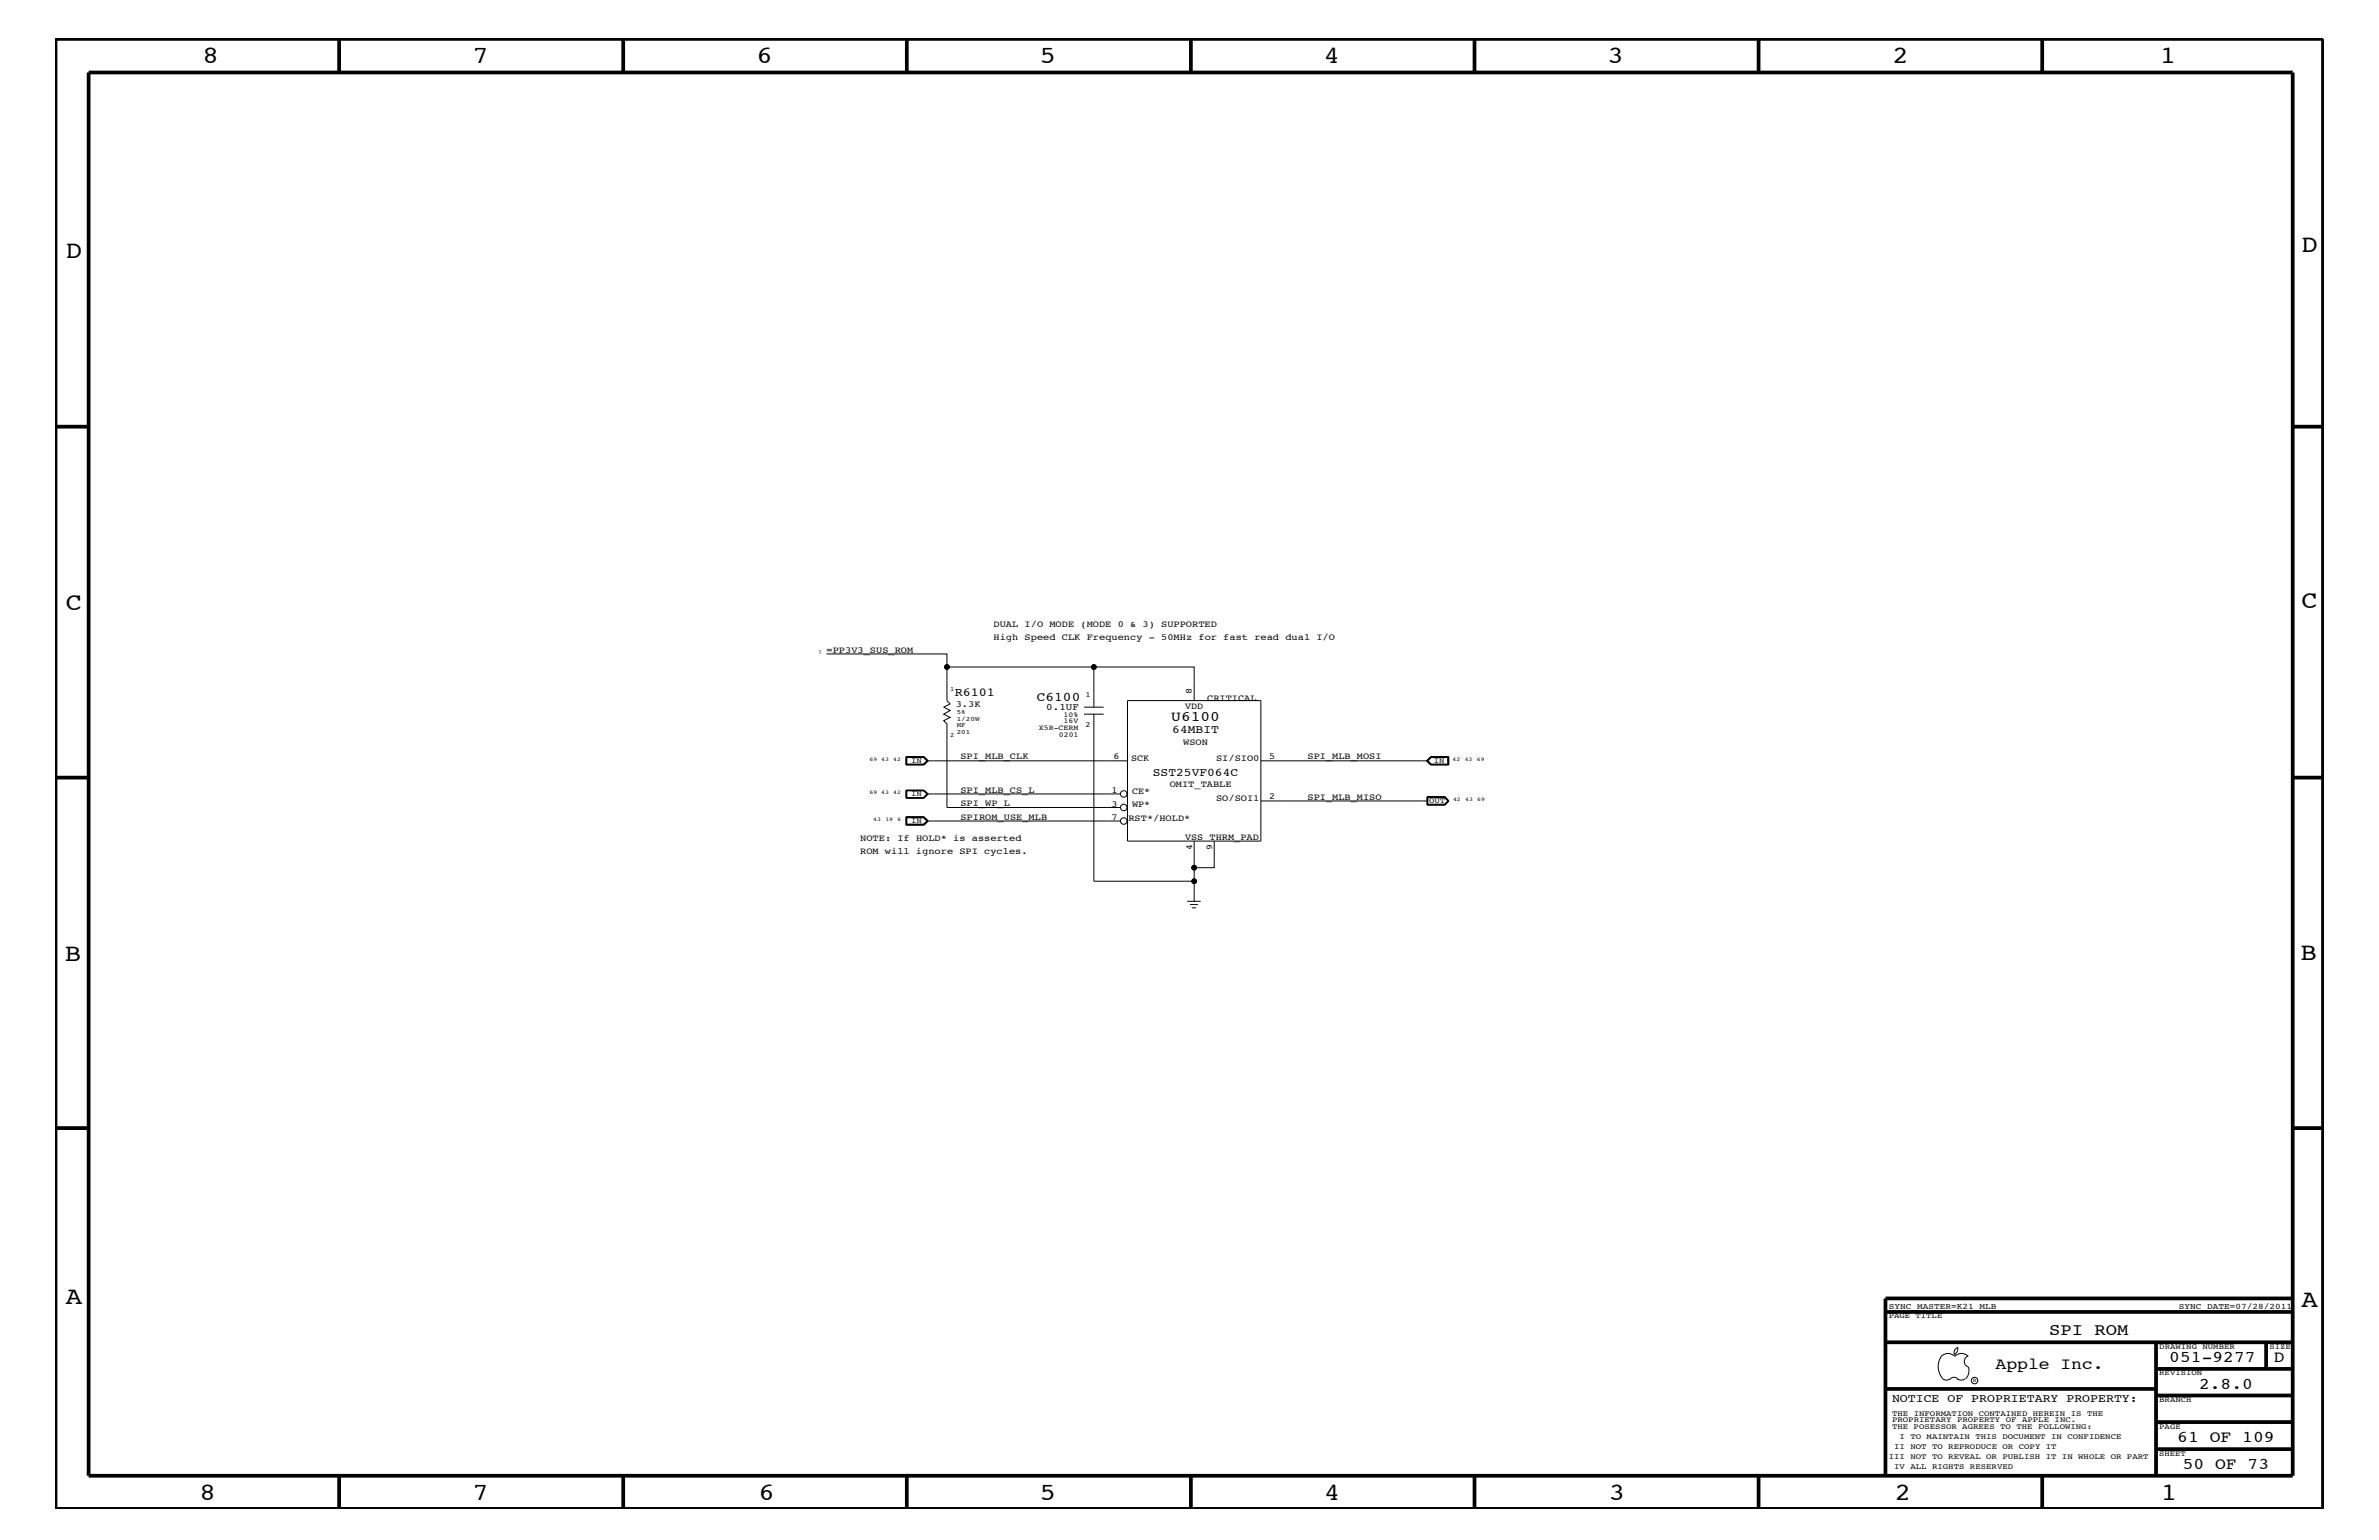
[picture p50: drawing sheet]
<svg xmlns="http://www.w3.org/2000/svg" width="432mm" height="279mm" viewBox="0 0 432 279" stroke-linecap="round" stroke-linejoin="round" font-family="sans-serif">
<defs><g id="words">
<g font-size="4.5">
<text x="36.7" y="11.5">8</text>
<text x="85.8" y="11.5">7</text>
<text x="137.3" y="11.5">6</text>
<text x="188.7" y="11.5">5</text>
<text x="240.3" y="11.5">4</text>
<text x="291.8" y="11.5">3</text>
<text x="343.5" y="11.5">2</text>
<text x="392" y="11.5">1</text>
<text x="11.9" y="46.8">D</text>
<text x="417.7" y="45.7">D</text>
<text x="11.9" y="110.6">C</text>
<text x="417.7" y="110.3">C</text>
<text x="11.8" y="174.3">B</text>
<text x="417.6" y="174.2">B</text>
<text x="11.9" y="236.7">A</text>
<text x="417.7" y="237.1">A</text>
<text x="36.2" y="272.1">8</text>
<text x="85.8" y="272.1">7</text>
<text x="137.7" y="272.1">6</text>
<text x="188.7" y="272.1">5</text>
<text x="240.4" y="272.1">4</text>
<text x="292" y="272.1">3</text>
<text x="343.9" y="272.1">2</text>
<text x="392.2" y="272.1">1</text>
</g>
<g font-size="3">
<text x="371.9" y="242.3">SPI ROM</text>
<text x="362.2" y="248.4">Apple Inc.</text>
<text x="393.7" y="247.1">051-9277</text>
<text x="399.2" y="252">2.8.0</text>
<text x="412.7" y="247.1">D</text>
<text x="395.2" y="261.6">61 OF 109</text>
<text x="396.2" y="266.6">50 OF 73</text>
</g>
<text font-size="2.6" x="212.6" y="130.8">U6100</text>
<text font-size="2.4" x="188.2" y="127.1">C6100</text>
<text font-size="2.2" x="173.3" y="126.4">R6101</text>
<g font-size="2.1">
<text x="212.8" y="133">64MBIT</text>
<text x="209.3" y="140.8">SST25VF064C</text>
<text x="343.4" y="254.4">NOTICE OF PROPRIETARY PROPERTY:</text>
</g>
<text font-size="1.8" x="189.9" y="128.9">0.1UF</text>
<g font-size="1.7">
<text x="180.3" y="113.7">DUAL I/O MODE (MODE 0 &amp; 3) SUPPORTED</text>
<text x="150" y="118.4">=PP3V3_SUS_ROM</text>
<text x="180.3" y="116.2">High Speed CLK Frequency - 50MHz for fast read dual I/O</text>
<text x="216.3" y="125.8" transform="rotate(-90 216.3 125.8)">8</text>
<text x="173.5" y="128.2">3.3K</text>
<text x="215.1" y="128.6">VDD</text>
<text x="219.1" y="127.1">CRITICAL</text>
<text x="174.3" y="137.8">SPI_MLB_CLK</text>
<text x="202.1" y="137.8">6</text>
<text x="214.8" y="135.2">WSON</text>
<text x="230.4" y="137.7">5</text>
<text x="237.3" y="137.8">SPI_MLB_MOSI</text>
<text x="174.3" y="143.9">SPI_MLB_CS_L</text>
<text x="201.8" y="143.9">1</text>
<text x="205.3" y="138">SCK</text>
<text x="212.3" y="142.9">OMIT_TABLE</text>
<text x="220.7" y="138">SI/SIO0</text>
<text x="174.3" y="146.2">SPI_WP_L</text>
<text x="174.3" y="148.7">SPIROM_USE_MLB</text>
<text x="201.8" y="148.7">7</text>
<text x="201.8" y="146.3">3</text>
<text x="204.8" y="149">RST*/HOLD*</text>
<text x="205.5" y="144.1">CE*</text>
<text x="205.5" y="146.5">WP*</text>
<text x="220.7" y="145.3">SO/SOI1</text>
<text x="230.4" y="145">2</text>
<text x="237.3" y="145.1">SPI_MLB_MISO</text>
<text x="156.1" y="155">ROM will ignore SPI cycles.</text>
<text x="156.1" y="152.6">NOTE: If HOLD* is asserted</text>
<text x="215.1" y="152.3">VSS THRM_PAD</text>
<text x="216.4" y="154.2" transform="rotate(-90 216.4 154.2)">4</text>
<text x="220" y="154.2" transform="rotate(-90 220 154.2)">9</text>
</g>
<g font-size="1.5">
<text x="342.8" y="237.4">SYNC_MASTER=K21_MLB</text>
<text x="395.5" y="237.4">SYNC_DATE=07/28/2011</text>
</g>
<g font-size="1.4">
<text x="193" y="130.2">10%</text>
<text x="193" y="131.3">16V</text>
<text x="197" y="126.5">1</text>
<text x="197" y="131.9">2</text>
<text x="188.6" y="132.4">X5R-CERM</text>
<text x="192.2" y="133.6">0201</text>
<text x="165.4" y="138.4">IN</text>
<text x="260.3" y="138.4">IN</text>
<text x="165.4" y="144.5">IN</text>
<text x="165.4" y="149.3">IN</text>
<text x="259.4" y="145.7">OUT</text>
<text x="342.8" y="239.2">PAGE TITLE</text>
<text x="391.9" y="244.7">DRAWING NUMBER</text>
<text x="411.9" y="244.7">SIZE</text>
<text x="391.9" y="249.5">REVISION</text>
<text x="343.4" y="256.8">THE INFORMATION CONTAINED HEREIN IS THE</text>
<text x="391.9" y="254.4">BRANCH</text>
<text x="343.4" y="258">PROPRIETARY PROPERTY OF APPLE INC.</text>
<text x="343.4" y="259.3">THE POSESSOR AGREES TO THE FOLLOWING:</text>
<text x="343.8" y="262.9">II NOT TO REPRODUCE OR COPY IT</text>
<text x="344.8" y="261.1">I TO MAINTAIN THIS DOCUMENT IN CONFIDENCE</text>
<text x="391.9" y="259.3">PAGE</text>
<text x="342.8" y="264.7">III NOT TO REVEAL OR PUBLISH IT IN WHOLE OR PART</text>
<text x="343.8" y="266.6">IV ALL RIGHTS RESERVED</text>
<text x="391.9" y="264.1">SHEET</text>
</g>
<g font-size="1.2">
<text x="172.5" y="125.3">1</text>
<text x="173.7" y="129.6">5%</text>
<text x="173.7" y="130.8">1/20W</text>
<text x="173.7" y="131.9">MF</text>
<text x="172.5" y="133.8">2</text>
<text x="173.7" y="133.2">201</text>
</g>
<g font-size="1">
<text x="148.5" y="118.6">7</text>
<text x="157.8" y="138">69 43</text>
<text x="162.1" y="138">42</text>
<text x="263.7" y="138">42</text>
<text x="265.9" y="138">43</text>
<text x="268.1" y="138">69</text>
<text x="157.8" y="144">69 43</text>
<text x="158.5" y="149">43</text>
<text x="160.7" y="149">19</text>
<text x="162.1" y="144">42</text>
<text x="162.9" y="149">6</text>
<text x="263.7" y="145.3">42</text>
<text x="265.9" y="145.3">43</text>
<text x="268.1" y="145.3">69</text>
<text x="358.1" y="250.7">R</text>
</g>
</g></defs>
<g fill="none" stroke="#000" stroke-width=".18">
<path d="M150 118.6h21.9v2.4h26.6M164.4 137.3h3.3l.8 .7-.8 .8h-3.3zM164.6 137.4h3l.6 .6-.6 .6h-3zM167.6 137.4h-3.1v1.3h3.1M167.6 137.4l.7 .6-.7 .7M167.6 137.4l.8 .6-.8 .7M168.2 138h36.4M171.9 121v6.1l.6 .6-1.2 .6 1.2 .6-1.2 .7 1.2 .6-1.2 .6 .6 .5v15.2h31.5M196.8 129.6h3.5M196.8 128.3h3.5M198.5 129.6v30.3h18.2M204.6 127.1h24.3v25.5h-24.3z"/>
<path d="M216.7 127.1v-6.1h-18.2v7.3M228.9 138h30.3M259.7 137.3h3.3v1.5h-3.3l-.8-.8zM259.7 137.4h3.2v1.3h-3.2l-.7-.7zM259.8 137.4l-.7 .6 .7 .7M262.8 137.4h-3l-.6 .6 .6 .6h3M262.8 137.4v1.3M164.4 143.4h3.3l.8 .6-.8 .8h-3.3zM164.4 148.2h3.3l.8 .8-.8 .7h-3.3zM164.5 144.7h3.1M164.5 143.4v1.4M164.5 148.2v1.4h3.1l.8-.6-.8-.8"/>
<path d="M164.5 143.5h3.1M164.5 149.5h3.1M164.5 148.3h3.1l.7 .7-.7 .5M164.6 143.5v1.2M167.6 143.5l.7 .5-.7 .7M167.6 143.4l.8 .6-.8 .8M167.6 143.5l.6 .5M168.2 144l-.6 .7M168.2 149l-.6-.6h-3v1.1M168.2 144h35.2M168.2 149l-.6 .5M168.2 149h35.2"/>
<path d="M216.7 152.6v4.8h3.7v-4.8M216.7 157.4v6.1M228.9 145.3h30.3M259 144.6h3.3l.7 .7-.7 .8h-3.3zM259.1 144.6v1.4h3.1M259.1 144.6h3.1l.7 .7-.7 .7M259.2 144.7h3l.6 .6-.6 .6h-3zM262.2 144.6l.8 .7M263 145.3l-.8 .7M215.5 163.5h2.4M216 164.1h1.4M216.3 164.7h.8"/>
<path d="M352.3 246.1a1.72 1.72 0 0 1 2.5 0 1.69 1.69 0 0 1 2.4 0M352.4 246a3.2 3.2 0 0 0 .4 4.3l.8 .1 .4-.2M354 250.2l.7-.3 .7 .3M355.2 250.2l.7 .2 .7-.2M355.3 244.4v.3a1.18 1.18 0 0 1-.6 1.1M355.4 244.4a.99 .99 0 0 0-.6 1.4M357.2 246a1.04 1.04 0 0 0-.7 1 1.04 1.04 0 0 0 .7 1M357.3 248l.1 .7a2.11 2.11 0 0 1-.6 1.5"/>
<circle cx="171.9" cy="121" r=".42"/>
<circle cx="198.5" cy="121" r=".42"/>
<circle cx="204" cy="146.5" r=".59"/>
<circle cx="204" cy="144" r=".59"/>
<circle cx="204" cy="149" r=".59"/>
<circle cx="216.7" cy="157.4" r=".42"/>
<circle cx="216.7" cy="159.9" r=".42"/>
<circle cx="358.4" cy="250.5" r=".59"/>
</g>
<g fill="none" stroke="#000" stroke-width=".68" stroke-linecap="butt">
<path d="M10.1 7.1h411.5v266.7h-411.5zM16.1 13.2h400v254.5h-400zM61.6 7.1v6.1M113.1 7.1v6.1M164.6 7.1v6.1M216.2 7.1v6.1M267.6 7.1v6.1M319.2 7.1v6.1M370.7 7.1v6.1M10.1 77.4h6M416.1 77.4h5.5M10.1 141.1h6"/>
<path d="M416.1 141.1h5.5M10.1 204.7h6M416.1 204.7h5.5M342.2 238h73.9M416.1 235.6h-73.9v32.1M342.2 243.5h73.9M342.2 252h49.1M391.3 248.4h24.8M391.3 243.5v24.2M391.3 258h24.8M391.3 253.2h24.8M411.3 243.5v4.9"/>
<path d="M61.6 267.7v6.1M113.1 267.7v6.1M164.6 267.7v6.1M216.2 268v5.8M267.6 267.7v6.1M319.2 267.7v6.1M370.7 267.7v6.1M391.3 262.9h24.8"/>
</g>
<g fill="#000">
<circle cx="171.9" cy="121" r=".42"/>
<circle cx="198.5" cy="121" r=".42"/>
<circle cx="216.7" cy="159.9" r=".42"/>
<circle cx="216.7" cy="157.4" r=".42"/>
</g>
<use href="#words"/>
</svg>
